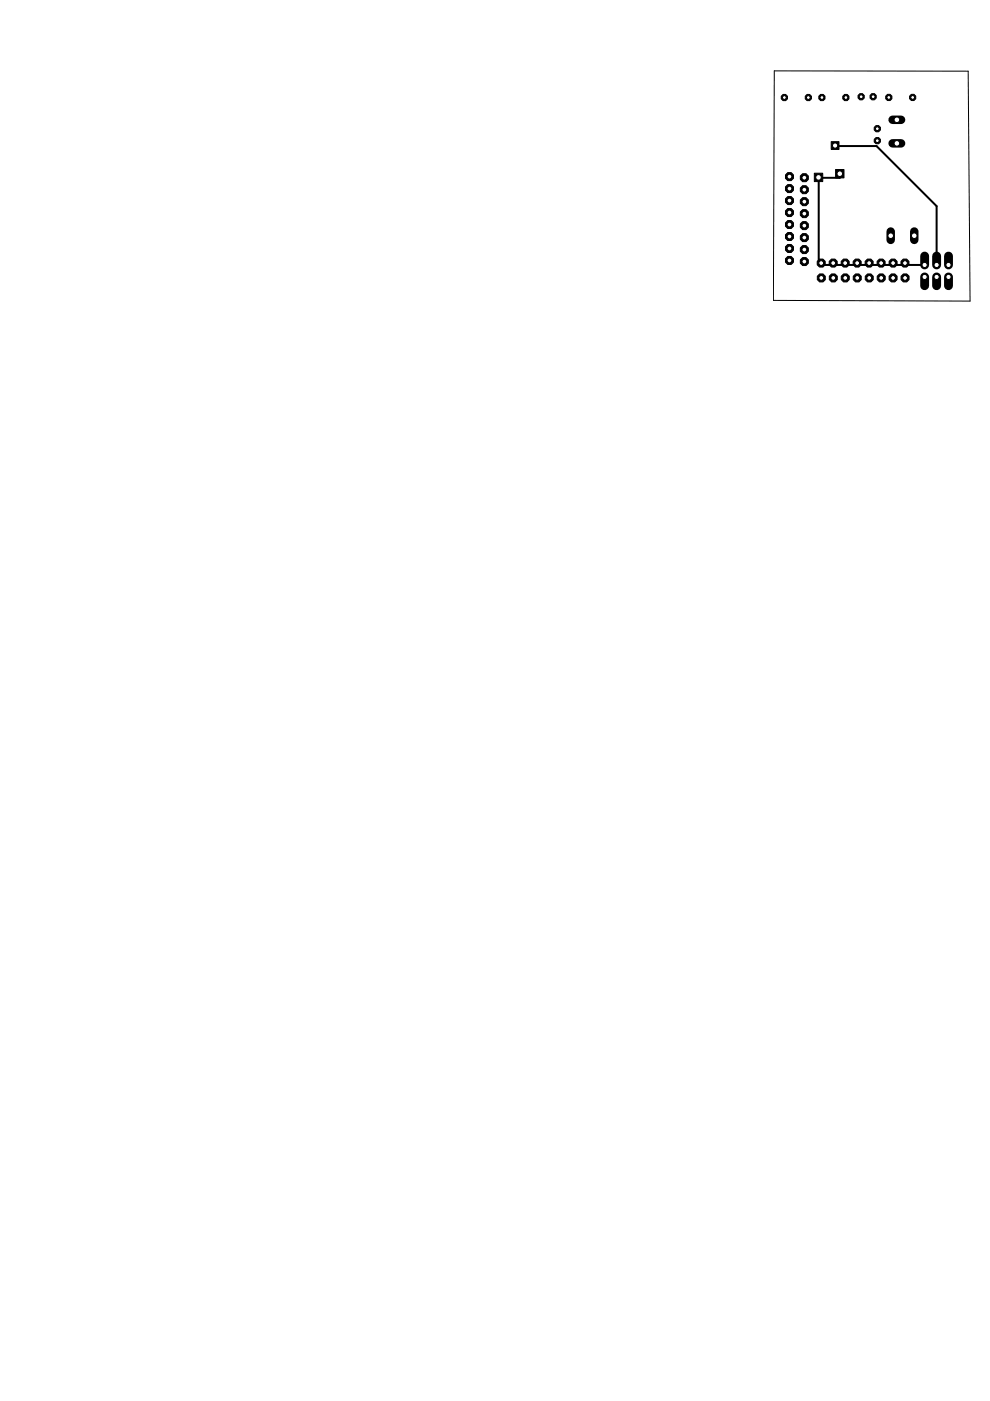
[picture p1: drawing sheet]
<svg xmlns="http://www.w3.org/2000/svg" width="210mm" height="297mm" viewBox="0 0 210 297" stroke-linecap="round" stroke-linejoin="round" font-family="sans-serif">
<path d="M177 30.9l8.8 .1 12.8 12.7v12.5M177.1 30.9h-.1M178.1 36.8v.9h-4.5v18.5h22.4" fill="none" stroke="#000" stroke-width=".42"/>
<circle cx="186" cy="27.3" r=".71" fill="#000" stroke="#000" stroke-width=".21"/>
<circle cx="186" cy="27.3" r=".4" fill="#fff" stroke="#000" stroke-width=".21"/>
<circle cx="186" cy="29.8" r=".71" fill="#000" stroke="#000" stroke-width=".21"/>
<circle cx="186" cy="29.8" r=".4" fill="#fff" stroke="#000" stroke-width=".21"/>
<circle cx="171.4" cy="20.7" r=".71" fill="#000" stroke="#000" stroke-width=".21"/>
<circle cx="171.4" cy="20.7" r=".4" fill="#fff" stroke="#000" stroke-width=".21"/>
<circle cx="166.3" cy="20.7" r=".71" fill="#000" stroke="#000" stroke-width=".21"/>
<circle cx="166.3" cy="20.7" r=".4" fill="#fff" stroke="#000" stroke-width=".21"/>
<circle cx="174.3" cy="20.7" r=".71" fill="#000" stroke="#000" stroke-width=".21"/>
<circle cx="174.3" cy="20.7" r=".4" fill="#fff" stroke="#000" stroke-width=".21"/>
<circle cx="179.3" cy="20.7" r=".71" fill="#000" stroke="#000" stroke-width=".21"/>
<circle cx="179.3" cy="20.7" r=".4" fill="#fff" stroke="#000" stroke-width=".21"/>
<circle cx="188.4" cy="20.7" r=".71" fill="#000" stroke="#000" stroke-width=".21"/>
<circle cx="188.4" cy="20.7" r=".4" fill="#fff" stroke="#000" stroke-width=".21"/>
<circle cx="193.5" cy="20.7" r=".71" fill="#000" stroke="#000" stroke-width=".21"/>
<circle cx="193.5" cy="20.7" r=".4" fill="#fff" stroke="#000" stroke-width=".21"/>
<circle cx="167.4" cy="55.2" r=".92" fill="#000" stroke="#000" stroke-width=".21"/>
<circle cx="167.4" cy="55.2" r=".51" fill="#fff" stroke="#000" stroke-width=".21"/>
<circle cx="167.4" cy="52.7" r=".92" fill="#000" stroke="#000" stroke-width=".21"/>
<circle cx="167.4" cy="52.7" r=".51" fill="#fff" stroke="#000" stroke-width=".21"/>
<circle cx="167.4" cy="50.1" r=".92" fill="#000" stroke="#000" stroke-width=".21"/>
<circle cx="167.4" cy="50.1" r=".51" fill="#fff" stroke="#000" stroke-width=".21"/>
<circle cx="167.4" cy="47.6" r=".92" fill="#000" stroke="#000" stroke-width=".21"/>
<circle cx="167.4" cy="47.6" r=".51" fill="#fff" stroke="#000" stroke-width=".21"/>
<circle cx="167.4" cy="45.1" r=".92" fill="#000" stroke="#000" stroke-width=".21"/>
<circle cx="167.4" cy="45.1" r=".51" fill="#fff" stroke="#000" stroke-width=".21"/>
<circle cx="167.4" cy="42.5" r=".92" fill="#000" stroke="#000" stroke-width=".21"/>
<circle cx="167.4" cy="42.5" r=".51" fill="#fff" stroke="#000" stroke-width=".21"/>
<circle cx="167.4" cy="40" r=".92" fill="#000" stroke="#000" stroke-width=".21"/>
<circle cx="167.4" cy="40" r=".51" fill="#fff" stroke="#000" stroke-width=".21"/>
<circle cx="167.4" cy="37.4" r=".92" fill="#000" stroke="#000" stroke-width=".21"/>
<circle cx="167.4" cy="37.4" r=".51" fill="#fff" stroke="#000" stroke-width=".21"/>
<circle cx="191.9" cy="55.8" r=".92" fill="#000" stroke="#000" stroke-width=".21"/>
<circle cx="191.9" cy="55.8" r=".51" fill="#fff" stroke="#000" stroke-width=".21"/>
<circle cx="189.4" cy="55.8" r=".92" fill="#000" stroke="#000" stroke-width=".21"/>
<circle cx="189.4" cy="55.8" r=".51" fill="#fff" stroke="#000" stroke-width=".21"/>
<circle cx="186.8" cy="55.8" r=".92" fill="#000" stroke="#000" stroke-width=".21"/>
<circle cx="186.8" cy="55.8" r=".51" fill="#fff" stroke="#000" stroke-width=".21"/>
<circle cx="184.3" cy="55.8" r=".92" fill="#000" stroke="#000" stroke-width=".21"/>
<circle cx="184.3" cy="55.8" r=".51" fill="#fff" stroke="#000" stroke-width=".21"/>
<circle cx="181.7" cy="55.8" r=".92" fill="#000" stroke="#000" stroke-width=".21"/>
<circle cx="181.7" cy="55.8" r=".51" fill="#fff" stroke="#000" stroke-width=".21"/>
<circle cx="179.2" cy="55.8" r=".92" fill="#000" stroke="#000" stroke-width=".21"/>
<circle cx="179.2" cy="55.8" r=".51" fill="#fff" stroke="#000" stroke-width=".21"/>
<circle cx="176.7" cy="55.8" r=".92" fill="#000" stroke="#000" stroke-width=".21"/>
<circle cx="176.7" cy="55.8" r=".51" fill="#fff" stroke="#000" stroke-width=".21"/>
<circle cx="174.1" cy="55.8" r=".92" fill="#000" stroke="#000" stroke-width=".21"/>
<circle cx="174.1" cy="55.8" r=".51" fill="#fff" stroke="#000" stroke-width=".21"/>
<circle cx="170.5" cy="37.7" r=".92" fill="#000" stroke="#000" stroke-width=".21"/>
<circle cx="170.5" cy="37.7" r=".51" fill="#fff" stroke="#000" stroke-width=".21"/>
<circle cx="170.5" cy="40.2" r=".92" fill="#000" stroke="#000" stroke-width=".21"/>
<circle cx="170.5" cy="40.2" r=".51" fill="#fff" stroke="#000" stroke-width=".21"/>
<circle cx="170.5" cy="42.8" r=".92" fill="#000" stroke="#000" stroke-width=".21"/>
<circle cx="170.5" cy="42.8" r=".51" fill="#fff" stroke="#000" stroke-width=".21"/>
<circle cx="170.5" cy="45.3" r=".92" fill="#000" stroke="#000" stroke-width=".21"/>
<circle cx="170.5" cy="45.3" r=".51" fill="#fff" stroke="#000" stroke-width=".21"/>
<circle cx="170.5" cy="47.8" r=".92" fill="#000" stroke="#000" stroke-width=".21"/>
<circle cx="170.5" cy="47.8" r=".51" fill="#fff" stroke="#000" stroke-width=".21"/>
<circle cx="170.5" cy="50.4" r=".92" fill="#000" stroke="#000" stroke-width=".21"/>
<circle cx="170.5" cy="50.4" r=".51" fill="#fff" stroke="#000" stroke-width=".21"/>
<circle cx="170.5" cy="52.9" r=".92" fill="#000" stroke="#000" stroke-width=".21"/>
<circle cx="170.5" cy="52.9" r=".51" fill="#fff" stroke="#000" stroke-width=".21"/>
<circle cx="170.5" cy="55.5" r=".92" fill="#000" stroke="#000" stroke-width=".21"/>
<circle cx="170.5" cy="55.5" r=".51" fill="#fff" stroke="#000" stroke-width=".21"/>
<path d="M189.3 30.4h1.8" fill="none" stroke="#000" stroke-width="1.8"/>
<circle cx="190.2" cy="30.4" r=".59" fill="#fff" stroke="#000" stroke-width=".21"/>
<path d="M189.3 25.4h1.8" fill="none" stroke="#000" stroke-width="1.8"/>
<circle cx="190.2" cy="25.4" r=".59" fill="#fff" stroke="#000" stroke-width=".21"/>
<path d="M188.8 49.1v1.8" fill="none" stroke="#000" stroke-width="1.8"/>
<circle cx="188.8" cy="50" r=".59" fill="#fff" stroke="#000" stroke-width=".21"/>
<path d="M193.8 49.1v1.8" fill="none" stroke="#000" stroke-width="1.8"/>
<circle cx="193.8" cy="50" r=".59" fill="#fff" stroke="#000" stroke-width=".21"/>
<circle cx="174.1" cy="58.9" r=".92" fill="#000" stroke="#000" stroke-width=".21"/>
<circle cx="174.1" cy="58.9" r=".51" fill="#fff" stroke="#000" stroke-width=".21"/>
<circle cx="176.7" cy="58.9" r=".92" fill="#000" stroke="#000" stroke-width=".21"/>
<circle cx="176.7" cy="58.9" r=".51" fill="#fff" stroke="#000" stroke-width=".21"/>
<circle cx="179.2" cy="58.9" r=".92" fill="#000" stroke="#000" stroke-width=".21"/>
<circle cx="179.2" cy="58.9" r=".51" fill="#fff" stroke="#000" stroke-width=".21"/>
<circle cx="181.8" cy="58.9" r=".92" fill="#000" stroke="#000" stroke-width=".21"/>
<circle cx="181.8" cy="58.9" r=".51" fill="#fff" stroke="#000" stroke-width=".21"/>
<circle cx="184.3" cy="58.9" r=".92" fill="#000" stroke="#000" stroke-width=".21"/>
<circle cx="184.3" cy="58.9" r=".51" fill="#fff" stroke="#000" stroke-width=".21"/>
<circle cx="186.8" cy="58.9" r=".92" fill="#000" stroke="#000" stroke-width=".21"/>
<circle cx="186.8" cy="58.9" r=".51" fill="#fff" stroke="#000" stroke-width=".21"/>
<circle cx="189.4" cy="58.9" r=".92" fill="#000" stroke="#000" stroke-width=".21"/>
<circle cx="189.4" cy="58.9" r=".51" fill="#fff" stroke="#000" stroke-width=".21"/>
<circle cx="191.9" cy="58.9" r=".92" fill="#000" stroke="#000" stroke-width=".21"/>
<circle cx="191.9" cy="58.9" r=".51" fill="#fff" stroke="#000" stroke-width=".21"/>
<circle cx="185.1" cy="20.5" r=".71" fill="#000" stroke="#000" stroke-width=".21"/>
<circle cx="185.1" cy="20.5" r=".4" fill="#fff" stroke="#000" stroke-width=".21"/>
<circle cx="182.6" cy="20.5" r=".71" fill="#000" stroke="#000" stroke-width=".21"/>
<circle cx="182.6" cy="20.5" r=".4" fill="#fff" stroke="#000" stroke-width=".21"/>
<path d="M201.1 54.3v1.9" fill="none" stroke="#000" stroke-width="1.9"/>
<circle cx="201.1" cy="56.2" r=".55" fill="#fff" stroke="#000" stroke-width=".21"/>
<path d="M201.1 58.7v1.9" fill="none" stroke="#000" stroke-width="1.9"/>
<circle cx="201.1" cy="58.7" r=".55" fill="#fff" stroke="#000" stroke-width=".21"/>
<path d="M198.6 54.3v1.9" fill="none" stroke="#000" stroke-width="1.9"/>
<circle cx="198.6" cy="56.2" r=".55" fill="#fff" stroke="#000" stroke-width=".21"/>
<path d="M198.6 58.7v1.9" fill="none" stroke="#000" stroke-width="1.9"/>
<circle cx="198.6" cy="58.7" r=".55" fill="#fff" stroke="#000" stroke-width=".21"/>
<path d="M196 54.3v1.9" fill="none" stroke="#000" stroke-width="1.9"/>
<circle cx="196" cy="56.2" r=".55" fill="#fff" stroke="#000" stroke-width=".21"/>
<path d="M196 58.7v1.9" fill="none" stroke="#000" stroke-width="1.9"/>
<circle cx="196" cy="58.7" r=".55" fill="#fff" stroke="#000" stroke-width=".21"/>
<path d="M177.2 35.9h1.7v1.8h-1.7z" fill="#000" stroke="#000" stroke-width=".21"/>
<circle cx="178.1" cy="36.8" r=".59" fill="#fff" stroke="#000" stroke-width=".21"/>
<path d="M172.7 36.7h1.7v1.8h-1.7z" fill="#000" stroke="#000" stroke-width=".21"/>
<circle cx="173.5" cy="37.6" r=".59" fill="#fff" stroke="#000" stroke-width=".21"/>
<path d="M176.2 30h1.7v1.7h-1.7z" fill="#000" stroke="#000" stroke-width=".21"/>
<circle cx="177.1" cy="30.9" r=".55" fill="#fff" stroke="#000" stroke-width=".21"/>
<path d="M164.2 15l41.1 .1 .4 48.7-41.7-.1z" fill="none" stroke="#000" stroke-width=".21"/>
</svg>
